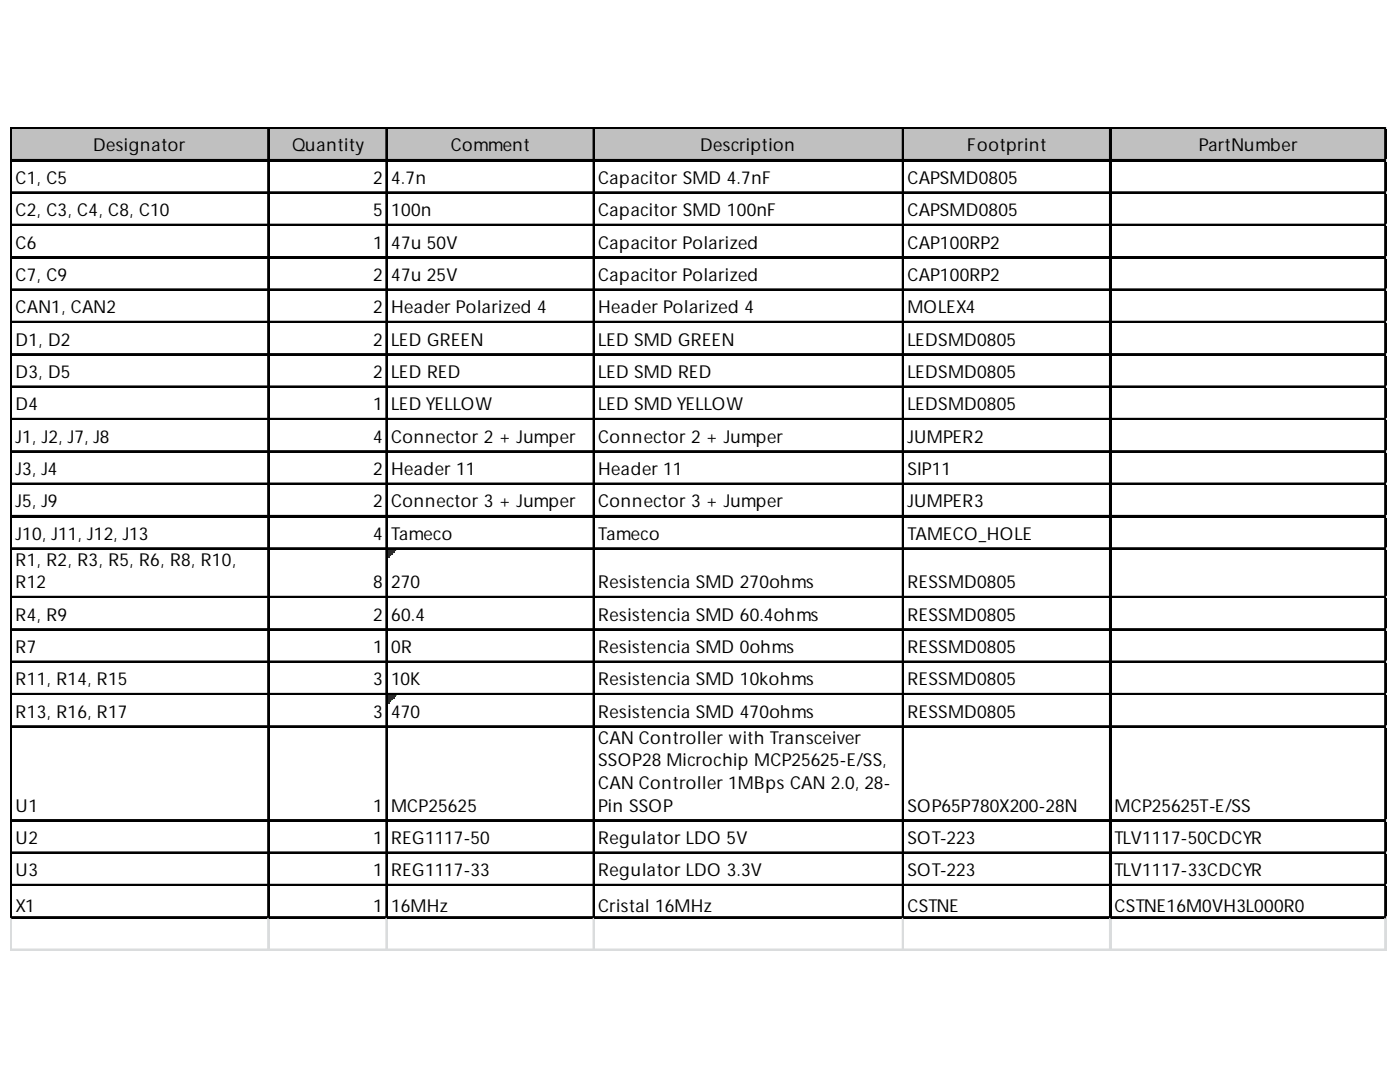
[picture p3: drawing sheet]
<svg xmlns="http://www.w3.org/2000/svg" width="279mm" height="216mm" viewBox="0 0 279 216" stroke-linecap="round" stroke-linejoin="round" font-family="sans-serif">
<defs><g id="words">
<g font-size="3.6">
<text x="18.6" y="30.2">Designator</text>
<text x="58.3" y="30.2">Quantity</text>
<text x="90" y="30.2">Comment</text>
<text x="139.7" y="30.2">Description</text>
<text x="193" y="30.2">Footprint</text>
<text x="239.2" y="30.2">PartNumber</text>
<text x="3.1" y="36.7">C1, C5</text>
<text x="74.5" y="36.7">2</text>
<text x="78" y="36.7">4.7n</text>
<text x="119.4" y="36.7">Capacitor SMD 4.7nF</text>
<text x="181.1" y="36.7">CAPSMD0805</text>
<text x="3.1" y="43.1">C2, C3, C4, C8, C10</text>
<text x="74.5" y="43.1">5</text>
<text x="78" y="43.1">100n</text>
<text x="119.4" y="43.1">Capacitor SMD 100nF</text>
<text x="181.1" y="43.1">CAPSMD0805</text>
<text x="3.1" y="49.6">C6</text>
<text x="74.5" y="49.6">1</text>
<text x="78" y="49.6">47u 50V</text>
<text x="119.4" y="49.6">Capacitor Polarized</text>
<text x="181.1" y="49.6">CAP100RP2</text>
<text x="3.1" y="56">C7, C9</text>
<text x="74.5" y="56">2</text>
<text x="78" y="56">47u 25V</text>
<text x="119.4" y="56">Capacitor Polarized</text>
<text x="181.1" y="56">CAP100RP2</text>
<text x="3.1" y="62.5">CAN1, CAN2</text>
<text x="74.5" y="62.5">2</text>
<text x="78" y="62.5">Header Polarized 4</text>
<text x="119.4" y="62.5">Header Polarized 4</text>
<text x="181.1" y="62.5">MOLEX4</text>
<text x="3.1" y="69">D1, D2</text>
<text x="74.5" y="69">2</text>
<text x="78" y="69">LED GREEN</text>
<text x="119.4" y="69">LED SMD GREEN</text>
<text x="181.1" y="69">LEDSMD0805</text>
<text x="3.1" y="75.4">D3, D5</text>
<text x="74.5" y="75.4">2</text>
<text x="78" y="75.4">LED RED</text>
<text x="119.4" y="75.4">LED SMD RED</text>
<text x="181.1" y="75.4">LEDSMD0805</text>
<text x="3.1" y="81.9">D4</text>
<text x="74.5" y="81.9">1</text>
<text x="78" y="81.9">LED YELLOW</text>
<text x="119.4" y="81.9">LED SMD YELLOW</text>
<text x="181.1" y="81.9">LEDSMD0805</text>
<text x="3.1" y="88.3">J1, J2, J7, J8</text>
<text x="74.5" y="88.3">4</text>
<text x="78" y="88.3">Connector 2 + Jumper</text>
<text x="119.4" y="88.3">Connector 2 + Jumper</text>
<text x="181.1" y="88.3">JUMPER2</text>
<text x="3.1" y="94.8">J3, J4</text>
<text x="74.5" y="94.8">2</text>
<text x="78" y="94.8">Header 11</text>
<text x="119.4" y="94.8">Header 11</text>
<text x="181.1" y="94.8">SIP11</text>
<text x="3.1" y="101.2">J5, J9</text>
<text x="74.5" y="101.2">2</text>
<text x="78" y="101.2">Connector 3 + Jumper</text>
<text x="119.4" y="101.2">Connector 3 + Jumper</text>
<text x="181.1" y="101.2">JUMPER3</text>
<text x="3.1" y="107.7">J10, J11, J12, J13</text>
<text x="74.5" y="107.7">4</text>
<text x="78" y="107.7">Tameco</text>
<text x="119.4" y="107.7">Tameco</text>
<text x="181.1" y="107.7">TAMECO_HOLE</text>
<text x="3.1" y="112.9">R1, R2, R3, R5, R6, R8, R10,</text>
<text x="3.1" y="117.4">R12</text>
<text x="74.5" y="117.4">8</text>
<text x="78" y="117.4">270</text>
<text x="119.4" y="117.4">Resistencia SMD 270ohms</text>
<text x="181.1" y="117.4">RESSMD0805</text>
<text x="3.1" y="123.8">R4, R9</text>
<text x="74.5" y="123.8">2</text>
<text x="78" y="123.8">60.4</text>
<text x="119.4" y="123.8">Resistencia SMD 60.4ohms</text>
<text x="181.1" y="123.8">RESSMD0805</text>
<text x="3.1" y="130.3">R7</text>
<text x="74.5" y="130.3">1</text>
<text x="78" y="130.3">0R</text>
<text x="119.4" y="130.3">Resistencia SMD 0ohms</text>
<text x="181.1" y="130.3">RESSMD0805</text>
<text x="3.1" y="136.8">R11, R14, R15</text>
<text x="74.5" y="136.8">3</text>
<text x="78" y="136.8">10K</text>
<text x="119.4" y="136.8">Resistencia SMD 10kohms</text>
<text x="181.1" y="136.8">RESSMD0805</text>
<text x="3.1" y="143.2">R13, R16, R17</text>
<text x="74.5" y="143.2">3</text>
<text x="78" y="143.2">470</text>
<text x="119.4" y="143.2">Resistencia SMD 470ohms</text>
<text x="181.1" y="143.2">RESSMD0805</text>
<text x="119.4" y="148.4">CAN Controller with Transceiver</text>
<text x="119.4" y="152.9">SSOP28 Microchip MCP25625-E/SS,</text>
<text x="3.1" y="161.9">U1</text>
<text x="74.5" y="161.9">1</text>
<text x="78" y="161.9">MCP25625</text>
<text x="119.4" y="157.4">CAN Controller 1MBps CAN 2.0, 28-</text>
<text x="119.4" y="161.9">Pin SSOP</text>
<text x="181.1" y="161.9">SOP65P780X200-28N</text>
<text x="222.4" y="161.9">MCP25625T-E/SS</text>
<text x="3.1" y="168.4">U2</text>
<text x="74.5" y="168.4">1</text>
<text x="78" y="168.4">REG1117-50</text>
<text x="119.4" y="168.4">Regulator LDO 5V</text>
<text x="181.1" y="168.4">SOT-223</text>
<text x="222.4" y="168.4">TLV1117-50CDCYR</text>
<text x="3.1" y="174.9">U3</text>
<text x="74.5" y="174.9">1</text>
<text x="78" y="174.9">REG1117-33</text>
<text x="119.4" y="174.9">Regulator LDO 3.3V</text>
<text x="181.1" y="174.9">SOT-223</text>
<text x="222.4" y="174.9">TLV1117-33CDCYR</text>
<text x="3.1" y="182">X1</text>
<text x="74.5" y="182">1</text>
<text x="78" y="182">16MHz</text>
<text x="119.4" y="182">Cristal 16MHz</text>
<text x="181.1" y="182">CSTNE</text>
<text x="222.4" y="182">CSTNE16M0VH3L000R0</text>
</g>
</g></defs>
<path d="M2.4 25.7h274.3v6.5h-274.3z" fill="#c0c0c0"/>
<path d="M77.4 109.7h1.6" fill="none" stroke="#008000" stroke-width=".32"/>
<path d="M77.4 109.7h1.6v.3h-1.6z" fill="#008000"/>
<path d="M77.4 110h1.3" fill="none" stroke="#008000" stroke-width=".32"/>
<path d="M77.4 110h1.3v.3h-1.3z" fill="#008000"/>
<path d="M77.4 110.3h1" fill="none" stroke="#008000" stroke-width=".32"/>
<path d="M77.4 110.3h1v.3h-1z" fill="#008000"/>
<path d="M77.4 110.6h.6" fill="none" stroke="#008000" stroke-width=".32"/>
<path d="M77.4 110.6h.6v.4h-.6z" fill="#008000"/>
<path d="M77.4 111h.3" fill="none" stroke="#008000" stroke-width=".32"/>
<path d="M77.4 111h.3v.3h-.3z" fill="#008000"/>
<path d="M77.4 138.7h1.6" fill="none" stroke="#008000" stroke-width=".32"/>
<path d="M77.4 138.7h1.6v.4h-1.6z" fill="#008000"/>
<path d="M77.4 139.1h1.3" fill="none" stroke="#008000" stroke-width=".32"/>
<path d="M77.4 139.1h1.3v.3h-1.3z" fill="#008000"/>
<path d="M77.4 139.4h1" fill="none" stroke="#008000" stroke-width=".32"/>
<path d="M77.4 139.4h1v.3h-1z" fill="#008000"/>
<path d="M77.4 139.7h.6" fill="none" stroke="#008000" stroke-width=".32"/>
<path d="M77.4 139.7h.6v.3h-.6z" fill="#008000"/>
<path d="M77.4 140h.3" fill="none" stroke="#008000" stroke-width=".32"/>
<path d="M77.4 140h.3v.3h-.3z" fill="#008000"/>
<g fill="none" stroke="#000" stroke-width=".32">
<path d="M2.1 25.4v157.9M2.3 25.4v157.9M2.4 25.4h274.3M2.4 25.6h274.3M2.4 31.9h274.3M2.4 32h274.3M2.4 38.3h274.3M2.4 38.5h274.3M53.5 25.7v157.6M53.6 25.7v157.6M77.1 25.7v157.6M77.2 25.7v157.6"/>
<path d="M118.4 25.7v157.6M118.6 25.7v157.6M180.1 25.7v157.6M180.3 25.7v157.6M221.5 25.7v157.6M221.6 25.7v157.6M276.4 25.7v157.6M276.6 25.7v157.6M2.4 44.8h274.3M2.4 45h274.3M2.4 51.2h274.3M2.4 51.4h274.3"/>
<path d="M2.4 57.7h274.3M2.4 57.9h274.3M2.4 64.2h274.3M2.4 64.3h274.3M2.4 70.6h274.3M2.4 70.8h274.3M2.4 77.1h274.3M2.4 77.2h274.3M2.4 83.5h274.3M2.4 83.7h274.3M2.4 90h274.3M2.4 90.1h274.3"/>
<path d="M2.4 96.4h274.3M2.4 96.6h274.3M2.4 102.9h274.3M2.4 103.1h274.3M2.4 109.4h274.3M2.4 109.5h274.3M2.4 119h274.3M2.4 119.2h274.3M2.4 125.5h274.3M2.4 125.7h274.3M2.4 132h274.3M2.4 132.1h274.3"/>
<path d="M2.4 138.4h274.3M2.4 138.6h274.3M2.4 144.9h274.3M2.4 145h274.3M2.4 163.6h274.3M2.4 163.8h274.3M2.4 170.1h274.3M2.4 170.2h274.3M2.4 176.5h274.3M2.4 176.7h274.3M2.4 183h274.3M2.4 183.1h274.3"/>
</g>
<g fill="none" stroke="#dadcdd" stroke-width=".32">
<path d="M276.7 25.4h.1M2.1 183.3v6.5M2.3 183.3v6.5M53.5 183.3v6.5M53.6 183.3v6.5M77.1 183.3v6.5M77.2 183.3v6.5M118.4 183.3v6.5M118.6 183.3v6.5M180.1 183.3v6.5M180.3 183.3v6.5M221.5 183.3v6.5"/>
<path d="M221.6 183.3v6.5M276.4 183.3v6.5M276.6 183.3v6.5"/>
</g>
<path d="M276.7 25.4l.1 .3z" fill="#dadcdd"/>
<path d="M276.7 31.9h.1" fill="none" stroke="#dadcdd" stroke-width=".32"/>
<path d="M276.7 31.9l.1 .3z" fill="#dadcdd"/>
<path d="M276.7 38.3h.1" fill="none" stroke="#dadcdd" stroke-width=".32"/>
<path d="M276.7 38.3l.1 .4z" fill="#dadcdd"/>
<path d="M276.7 44.8h.1" fill="none" stroke="#dadcdd" stroke-width=".32"/>
<path d="M276.7 44.8l.1 .3z" fill="#dadcdd"/>
<path d="M276.7 51.2h.1" fill="none" stroke="#dadcdd" stroke-width=".32"/>
<path d="M276.7 51.2l.1 .4z" fill="#dadcdd"/>
<path d="M276.7 57.7h.1" fill="none" stroke="#dadcdd" stroke-width=".32"/>
<path d="M276.7 57.7l.1 .3z" fill="#dadcdd"/>
<path d="M276.7 64.2h.1" fill="none" stroke="#dadcdd" stroke-width=".32"/>
<path d="M276.7 64.2l.1 .3z" fill="#dadcdd"/>
<path d="M276.7 70.6h.1" fill="none" stroke="#dadcdd" stroke-width=".32"/>
<path d="M276.7 70.6l.1 .3z" fill="#dadcdd"/>
<path d="M276.7 77.1h.1" fill="none" stroke="#dadcdd" stroke-width=".32"/>
<path d="M276.7 77.1l.1 .3z" fill="#dadcdd"/>
<path d="M276.7 83.5h.1" fill="none" stroke="#dadcdd" stroke-width=".32"/>
<path d="M276.7 83.5l.1 .4z" fill="#dadcdd"/>
<path d="M276.7 90h.1" fill="none" stroke="#dadcdd" stroke-width=".32"/>
<path d="M276.7 90l.1 .3z" fill="#dadcdd"/>
<path d="M276.7 96.4h.1" fill="none" stroke="#dadcdd" stroke-width=".32"/>
<path d="M276.7 96.4l.1 .4z" fill="#dadcdd"/>
<path d="M276.7 102.9h.1" fill="none" stroke="#dadcdd" stroke-width=".32"/>
<path d="M276.7 102.9l.1 .3z" fill="#dadcdd"/>
<path d="M276.7 109.4h.1" fill="none" stroke="#dadcdd" stroke-width=".32"/>
<path d="M276.7 109.4l.1 .3z" fill="#dadcdd"/>
<path d="M276.7 119h.1" fill="none" stroke="#dadcdd" stroke-width=".32"/>
<path d="M276.7 119l.1 .4z" fill="#dadcdd"/>
<path d="M276.7 125.5h.1" fill="none" stroke="#dadcdd" stroke-width=".32"/>
<path d="M276.7 125.5l.1 .3z" fill="#dadcdd"/>
<path d="M276.7 132h.1" fill="none" stroke="#dadcdd" stroke-width=".32"/>
<path d="M276.7 132l.1 .3z" fill="#dadcdd"/>
<path d="M276.7 138.4h.1" fill="none" stroke="#dadcdd" stroke-width=".32"/>
<path d="M276.7 138.4l.1 .3z" fill="#dadcdd"/>
<path d="M276.7 144.9h.1" fill="none" stroke="#dadcdd" stroke-width=".32"/>
<path d="M276.7 144.9l.1 .3z" fill="#dadcdd"/>
<path d="M276.7 163.6h.1" fill="none" stroke="#dadcdd" stroke-width=".32"/>
<path d="M276.7 163.6l.1 .3z" fill="#dadcdd"/>
<path d="M276.7 170.1h.1" fill="none" stroke="#dadcdd" stroke-width=".32"/>
<path d="M276.7 170.1l.1 .3z" fill="#dadcdd"/>
<path d="M276.7 176.5h.1" fill="none" stroke="#dadcdd" stroke-width=".32"/>
<path d="M276.7 176.5l.1 .3z" fill="#dadcdd"/>
<path d="M276.7 183h.1" fill="none" stroke="#dadcdd" stroke-width=".32"/>
<path d="M276.7 183l.1 .3z" fill="#dadcdd"/>
<path d="M2.1 189.4h274.7M2.1 189.6h274.7" fill="none" stroke="#dadcdd" stroke-width=".32"/>
<use href="#words"/>
</svg>
